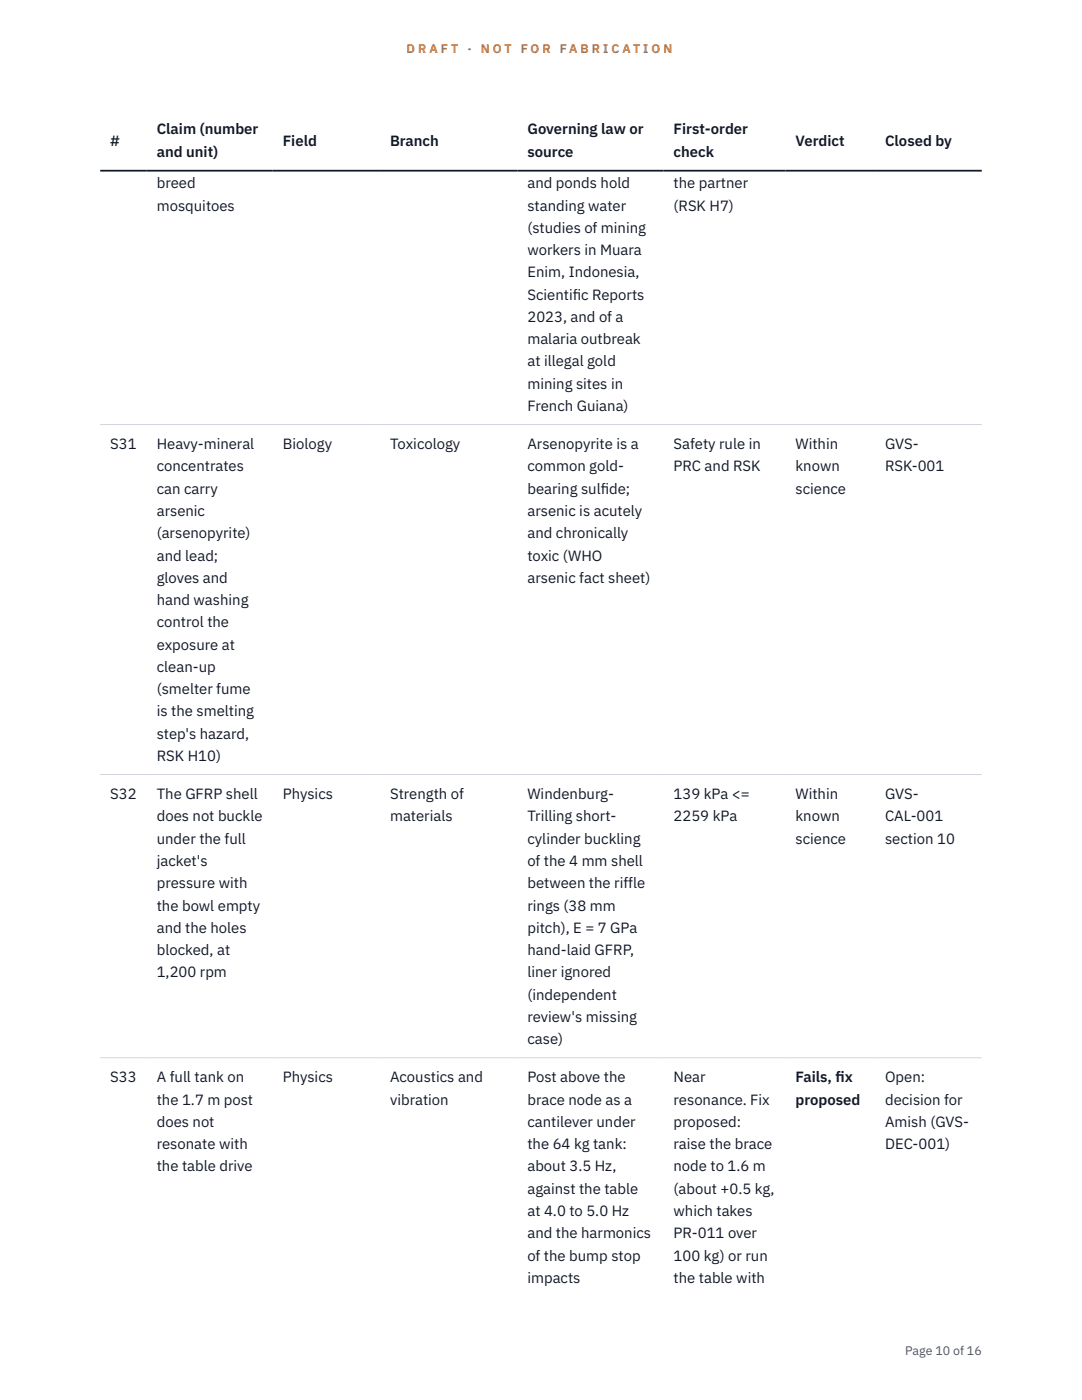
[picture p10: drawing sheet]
<svg xmlns="http://www.w3.org/2000/svg" width="216mm" height="279mm" viewBox="0 0 216 279" stroke-linecap="round" stroke-linejoin="round" font-family="sans-serif">
<defs><g id="words">
<g font-size="3" fill="#111827">
<text x="22" y="29.1">#</text>
<text x="31.3" y="26.8">Claim (number</text>
<text x="56.4" y="29.1">Field</text>
<text x="77.8" y="29.1">Branch</text>
<text x="105.2" y="26.8">Governing law or</text>
<text x="134.4" y="26.8">First-order</text>
<text x="158.7" y="29.1">Verdict</text>
<text x="176.6" y="29.1">Closed by</text>
<text x="31.3" y="31.3">and unit)</text>
<text x="105.2" y="31.3">source</text>
<text x="134.4" y="31.3">check</text>
<text x="31.3" y="37.6">breed</text>
<text x="105.2" y="37.6">and ponds hold</text>
<text x="134.4" y="37.6">the partner</text>
<text x="31.3" y="42">mosquitoes</text>
<text x="105.2" y="42">standing water</text>
<text x="105.2" y="46.5">(studies of mining</text>
<text x="134.4" y="42">(RSK H7)</text>
<text x="105.2" y="50.9">workers in Muara</text>
<text x="105.2" y="55.4">Enim, Indonesia,</text>
<text x="105.2" y="59.8">Scientif</text>
<text x="114.3" y="59.8">ic Reports</text>
<text x="105.2" y="64.2">2023, and of a</text>
<text x="105.2" y="68.7">malaria outbreak</text>
<text x="105.2" y="73.1">at illegal gold</text>
<text x="105.2" y="77.6">mining sites in</text>
<text x="105.2" y="82">French Guiana)</text>
<text x="22" y="89.6">S31</text>
<text x="31.3" y="89.6">Heavy-mineral</text>
<text x="56.4" y="89.6">Biology</text>
<text x="77.8" y="89.6">Toxicology</text>
<text x="105.2" y="89.6">Arsenopyrite is a</text>
<text x="134.4" y="89.6">Safety rule in</text>
<text x="158.7" y="89.6">Within</text>
<text x="176.6" y="89.6">GVS-</text>
<text x="31.3" y="94.1">concentrates</text>
<text x="105.2" y="94.1">common gold-</text>
<text x="134.4" y="94.1">PRC and RSK</text>
<text x="158.7" y="94.1">known</text>
<text x="176.6" y="94.1">RSK-001</text>
<text x="31.3" y="98.5">can carry</text>
<text x="105.2" y="98.5">bearing sulf</text>
<text x="119.9" y="98.5">ide;</text>
<text x="158.7" y="98.5">science</text>
<text x="31.3" y="103">arsenic</text>
<text x="31.3" y="107.4">(arsenopyrite)</text>
<text x="105.2" y="103">arsenic is acutely</text>
<text x="105.2" y="107.4">and chronically</text>
<text x="31.3" y="111.9">and lead;</text>
<text x="105.2" y="111.9">toxic (WHO</text>
<text x="31.3" y="116.3">gloves and</text>
<text x="105.2" y="116.3">arsenic fact sheet)</text>
<text x="31.3" y="120.8">hand washing</text>
<text x="31.3" y="125.2">control the</text>
<text x="31.3" y="129.7">exposure at</text>
<text x="31.3" y="134.1">clean-up</text>
<text x="31.3" y="138.5">(smelter fume</text>
<text x="31.3" y="143">is the smelting</text>
<text x="31.3" y="147.4">step's hazard,</text>
<text x="31.3" y="151.9">RSK H10)</text>
<text x="22" y="159.5">S32</text>
<text x="31.3" y="159.5">The GFRP shell</text>
<text x="56.4" y="159.5">Physics</text>
<text x="77.8" y="159.5">Strength of</text>
<text x="105.2" y="159.5">Windenburg-</text>
<text x="134.4" y="159.5">139 kPa &lt;=</text>
<text x="158.7" y="159.5">Within</text>
<text x="176.6" y="159.5">GVS-</text>
<text x="31.3" y="163.9">does not buckle</text>
<text x="77.8" y="163.9">materials</text>
<text x="105.2" y="163.9">Trilling short-</text>
<text x="134.4" y="163.9">2259 kPa</text>
<text x="158.7" y="163.9">known</text>
<text x="176.6" y="163.9">CAL-001</text>
<text x="31.3" y="168.4">under the full</text>
<text x="31.3" y="172.8">jacket's</text>
<text x="105.2" y="168.4">cylinder buckling</text>
<text x="105.2" y="172.8">of the 4 mm shell</text>
<text x="158.7" y="168.4">science</text>
<text x="176.6" y="168.4">section 10</text>
<text x="31.3" y="177.3">pressure with</text>
<text x="105.2" y="177.3">between the riffle</text>
<text x="31.3" y="181.7">the bowl empty</text>
<text x="105.2" y="181.7">rings (38 mm</text>
<text x="31.3" y="186.2">and the holes</text>
<text x="31.3" y="190.6">blocked, at</text>
<text x="105.2" y="186.2">pitch), E = 7 GPa</text>
<text x="105.2" y="190.6">hand-laid GFRP,</text>
<text x="31.3" y="195.1">1,200 rpm</text>
<text x="105.2" y="195.1">liner ignored</text>
<text x="105.2" y="199.5">(independent</text>
<text x="105.2" y="203.9">review's missing</text>
<text x="105.2" y="208.4">case)</text>
<text x="22" y="216">S33</text>
<text x="31.3" y="216">A full tank on</text>
<text x="31.3" y="220.5">the 1.7 m post</text>
<text x="56.4" y="216">Physics</text>
<text x="77.8" y="216">Acoustics and</text>
<text x="77.8" y="220.5">vibration</text>
<text x="105.2" y="216">Post above the</text>
<text x="105.2" y="220.5">brace node as a</text>
<text x="134.4" y="216">Near</text>
<text x="134.4" y="220.5">resonance. Fix</text>
<text x="158.7" y="216">Fails, f</text>
<text x="158.7" y="220.5">proposed</text>
<text x="166.7" y="216">ix</text>
<text x="176.6" y="216">Open:</text>
<text x="176.6" y="220.5">decision for</text>
<text x="31.3" y="224.9">does not</text>
<text x="105.2" y="224.9">cantilever under</text>
<text x="134.4" y="224.9">proposed:</text>
<text x="176.6" y="224.9">Amish (GVS-</text>
<text x="31.3" y="229.4">resonate with</text>
<text x="31.3" y="233.8">the table drive</text>
<text x="105.2" y="229.4">the 64 kg tank:</text>
<text x="105.2" y="233.8">about 3.5 Hz,</text>
<text x="134.4" y="229.4">raise the brace</text>
<text x="134.4" y="233.8">node to 1.6 m</text>
<text x="176.6" y="229.4">DEC-001)</text>
<text x="105.2" y="238.2">against the table</text>
<text x="134.4" y="238.2">(about +0.5 kg,</text>
<text x="105.2" y="242.7">at 4.0 to 5.0 Hz</text>
<text x="134.4" y="242.7">which takes</text>
<text x="105.2" y="247.1">and the harmonics</text>
<text x="105.2" y="251.6">of the bump stop</text>
<text x="134.4" y="247.1">PR-011 over</text>
<text x="134.4" y="251.6">100 kg) or run</text>
<text x="105.2" y="256">impacts</text>
<text x="134.4" y="256">the table with</text>
</g>
<g font-size="2.5" fill="#b45309">
<text x="81.1" y="10.5">D R A F T</text>
<text x="93.3" y="10.5">·</text>
<text x="95.9" y="10.5">N O T</text>
<text x="103.9" y="10.5">F O R</text>
<text x="111.7" y="10.5">F A B R I C A T I O N</text>
</g>
<text font-size="2.5" fill="#4b5563" x="180.6" y="270.3">Page 10 of 16</text>
</g></defs>
<path d="M20 84.7h175.9M20 154.6h175.9M20 211.1h175.9" fill="none" stroke="#d1d5db" stroke-width=".2"/>
<path d="M20 34.1h175.9" fill="none" stroke="#111827" stroke-width=".35"/>
<use href="#words"/>
</svg>
